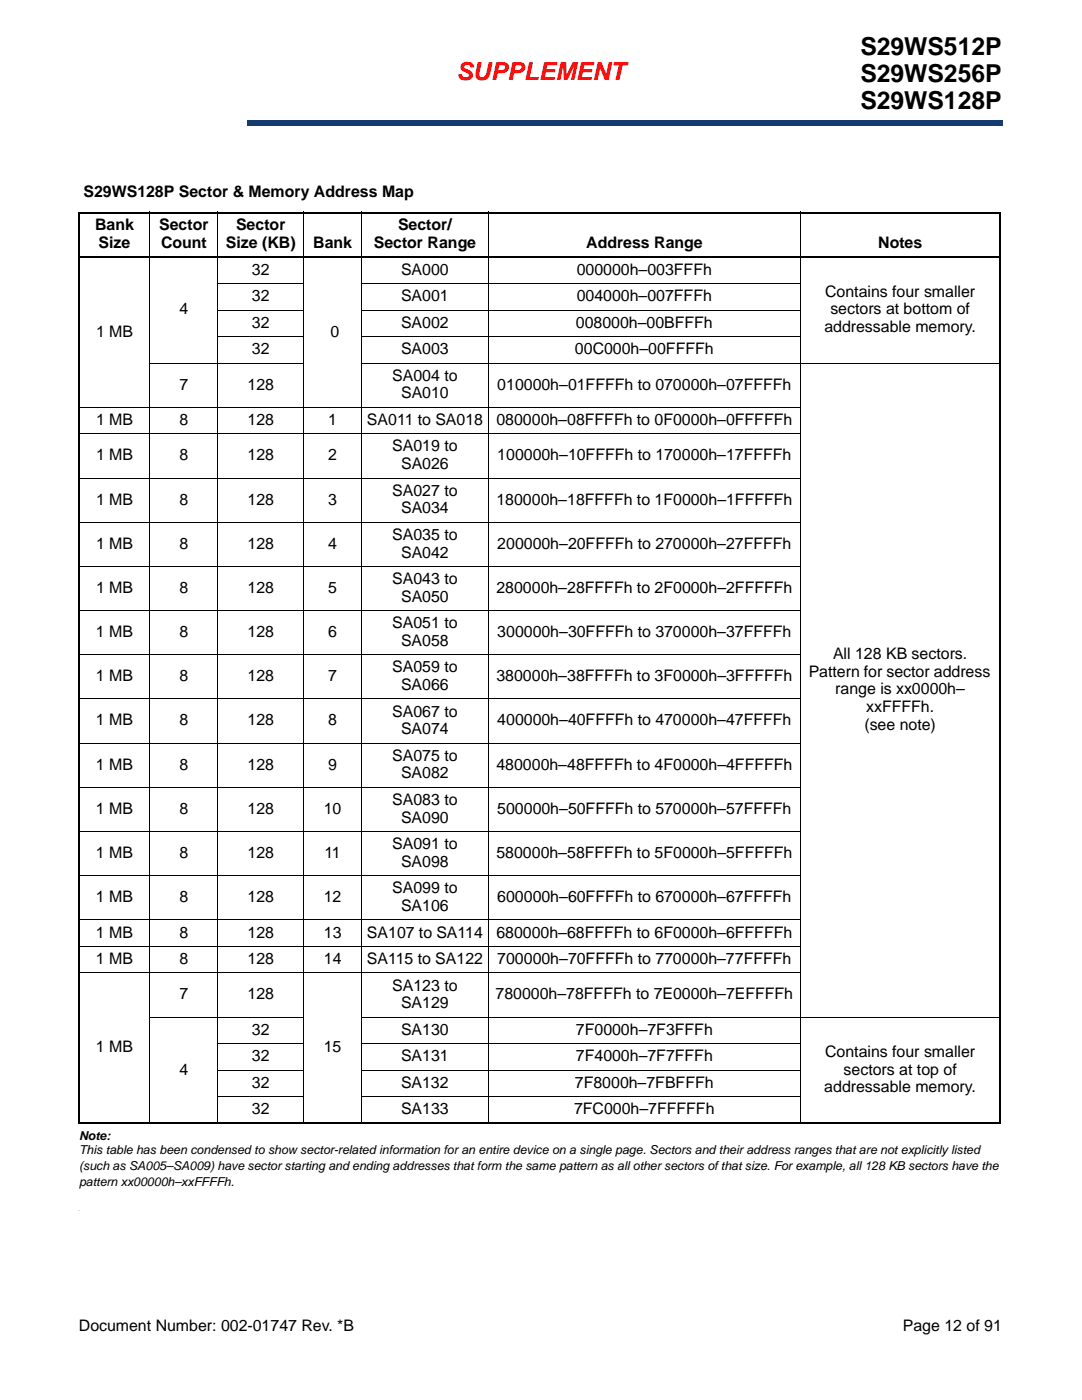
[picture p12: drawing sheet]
<svg xmlns="http://www.w3.org/2000/svg" width="216mm" height="279mm" viewBox="0 0 216 279" stroke-linecap="round" stroke-linejoin="round" font-family="sans-serif">
<defs><g id="words">
<g font-size="4.9">
<text x="171.7" y="11.1">S29WS512P</text>
<text x="171.7" y="16.4">S29WS256P</text>
<text x="171.7" y="21.7">S29WS128P</text>
</g>
<text font-size="4.9" fill="#f00" x="91.1" y="16">SUPPLEMENT</text>
<g font-size="3.2">
<text x="16.7" y="39.3">S29WS128P Sector &amp; Memory Address Map</text>
<text x="19" y="46">Bank</text>
<text x="31.8" y="46">Sector</text>
<text x="47.1" y="46">Sector</text>
<text x="79.4" y="46">Sector/</text>
<text x="19.7" y="49.5">Size</text>
<text x="32.1" y="49.5">Count</text>
<text x="45.1" y="49.5">Size (KB)</text>
<text x="62.5" y="49.5">Bank</text>
<text x="74.6" y="49.5">Sector Range</text>
<text x="117" y="49.5">Address Range</text>
<text x="175.2" y="49.5">Notes</text>
<text x="50.3" y="54.8">32</text>
<text x="80" y="54.8">SA000</text>
<text x="115.1" y="54.8">000000h–003FFFh</text>
<text x="164.6" y="59.2">Contains four smaller</text>
<text x="35.8" y="62.8">4</text>
<text x="50.3" y="60.1">32</text>
<text x="50.3" y="65.4">32</text>
<text x="80" y="65.4">SA002</text>
<text x="80" y="60.1">SA001</text>
<text x="114.9" y="65.4">008000h–00BFFFh</text>
<text x="115.1" y="60.1">004000h–007FFFh</text>
<text x="165.7" y="62.8">sectors at bottom of</text>
<text x="19.2" y="67.2">1 MB</text>
<text x="50.3" y="70.7">32</text>
<text x="65.9" y="67.2">0</text>
<text x="80" y="70.7">SA003</text>
<text x="114.7" y="70.7">00C000h–00FFFFh</text>
<text x="164.5" y="66.3">addressable memory.</text>
<text x="35.8" y="77.7">7</text>
<text x="49.4" y="77.7">128</text>
<text x="78.3" y="76">SA004 to</text>
<text x="99.2" y="77.7">010000h–01FFFFh to 070000h–07FFFFh</text>
<text x="80" y="79.5">SA010</text>
<text x="19.2" y="84.8">1 MB</text>
<text x="35.8" y="84.8">8</text>
<text x="49.4" y="84.8">128</text>
<text x="65.5" y="84.8">1</text>
<text x="73.2" y="84.8">SA011 to SA018</text>
<text x="99.1" y="84.8">080000h–08FFFFh to 0F0000h–0FFFFFh</text>
<text x="19.2" y="91.9">1 MB</text>
<text x="35.8" y="91.9">8</text>
<text x="49.4" y="91.9">128</text>
<text x="65.5" y="91.9">2</text>
<text x="78.3" y="90.1">SA019 to</text>
<text x="80" y="93.6">SA026</text>
<text x="99.2" y="91.9">100000h–10FFFFh to 170000h–17FFFFh</text>
<text x="19.2" y="100.7">1 MB</text>
<text x="35.8" y="100.7">8</text>
<text x="49.4" y="100.7">128</text>
<text x="65.5" y="100.7">3</text>
<text x="78.3" y="98.9">SA027 to</text>
<text x="99.1" y="100.7">180000h–18FFFFh to 1F0000h–1FFFFFh</text>
<text x="78.3" y="107.7">SA035 to</text>
<text x="80" y="102.4">SA034</text>
<text x="19.2" y="109.5">1 MB</text>
<text x="35.8" y="109.5">8</text>
<text x="49.4" y="109.5">128</text>
<text x="65.5" y="109.5">4</text>
<text x="80" y="111.3">SA042</text>
<text x="99.2" y="109.5">200000h–20FFFFh to 270000h–27FFFFh</text>
<text x="19.2" y="118.3">1 MB</text>
<text x="35.8" y="118.3">8</text>
<text x="49.4" y="118.3">128</text>
<text x="65.5" y="118.3">5</text>
<text x="78.3" y="116.6">SA043 to</text>
<text x="99.1" y="118.3">280000h–28FFFFh to 2F0000h–2FFFFFh</text>
<text x="78.3" y="125.4">SA051 to</text>
<text x="80" y="120.1">SA050</text>
<text x="19.2" y="127.1">1 MB</text>
<text x="35.8" y="127.1">8</text>
<text x="49.4" y="127.1">128</text>
<text x="65.5" y="127.1">6</text>
<text x="80" y="128.9">SA058</text>
<text x="99.2" y="127.1">300000h–30FFFFh to 370000h–37FFFFh</text>
<text x="166.2" y="131.6">All 128 KB sectors.</text>
<text x="19.2" y="136">1 MB</text>
<text x="35.8" y="136">8</text>
<text x="49.4" y="136">128</text>
<text x="65.5" y="136">7</text>
<text x="78.3" y="134.2">SA059 to</text>
<text x="80" y="137.7">SA066</text>
<text x="99.1" y="136">380000h–38FFFFh to 3F0000h–3FFFFFh</text>
<text x="161.4" y="135.1">Pattern for sector address</text>
<text x="78.3" y="143">SA067 to</text>
<text x="166.7" y="138.6">range is xx0000h–</text>
<text x="172.8" y="142.1">xxFFFFh.</text>
<text x="19.2" y="144.8">1 MB</text>
<text x="35.8" y="144.8">8</text>
<text x="49.4" y="144.8">128</text>
<text x="65.5" y="144.8">8</text>
<text x="80" y="146.5">SA074</text>
<text x="99.2" y="144.8">400000h–40FFFFh to 470000h–47FFFFh</text>
<text x="172.5" y="145.7">(see note)</text>
<text x="19.2" y="153.6">1 MB</text>
<text x="35.8" y="153.6">8</text>
<text x="49.4" y="153.6">128</text>
<text x="65.5" y="153.6">9</text>
<text x="78.3" y="151.8">SA075 to</text>
<text x="80" y="155.4">SA082</text>
<text x="99.1" y="153.6">480000h–48FFFFh to 4F0000h–4FFFFFh</text>
<text x="78.3" y="160.7">SA083 to</text>
<text x="19.2" y="162.4">1 MB</text>
<text x="35.8" y="162.4">8</text>
<text x="49.4" y="162.4">128</text>
<text x="64.6" y="162.4">10</text>
<text x="80" y="164.2">SA090</text>
<text x="99.2" y="162.4">500000h–50FFFFh to 570000h–57FFFFh</text>
<text x="19.2" y="171.2">1 MB</text>
<text x="35.8" y="171.2">8</text>
<text x="49.4" y="171.2">128</text>
<text x="64.7" y="171.2">11</text>
<text x="78.3" y="169.5">SA091 to</text>
<text x="80" y="173">SA098</text>
<text x="99.1" y="171.2">580000h–58FFFFh to 5F0000h–5FFFFFh</text>
<text x="78.3" y="178.3">SA099 to</text>
<text x="19.2" y="180.1">1 MB</text>
<text x="35.8" y="180.1">8</text>
<text x="49.4" y="180.1">128</text>
<text x="64.6" y="180.1">12</text>
<text x="80" y="181.8">SA106</text>
<text x="99.2" y="180.1">600000h–60FFFFh to 670000h–67FFFFh</text>
<text x="19.2" y="187.1">1 MB</text>
<text x="35.8" y="187.1">8</text>
<text x="49.4" y="187.1">128</text>
<text x="64.6" y="187.1">13</text>
<text x="73.2" y="187.1">SA107 to SA114</text>
<text x="99" y="187.1">680000h–68FFFFh to 6F0000h–6FFFFFh</text>
<text x="19.2" y="192.4">1 MB</text>
<text x="35.8" y="192.4">8</text>
<text x="49.4" y="192.4">128</text>
<text x="64.6" y="192.4">14</text>
<text x="73.2" y="192.4">SA115 to SA122</text>
<text x="78.3" y="197.7">SA123 to</text>
<text x="99.2" y="192.4">700000h–70FFFFh to 770000h–77FFFFh</text>
<text x="35.8" y="199.5">7</text>
<text x="49.4" y="199.5">128</text>
<text x="80" y="201.2">SA129</text>
<text x="98.9" y="199.5">780000h–78FFFFh to 7E0000h–7EFFFFh</text>
<text x="50.3" y="206.5">32</text>
<text x="80" y="206.5">SA130</text>
<text x="114.9" y="206.5">7F0000h–7F3FFFh</text>
<text x="19.2" y="210">1 MB</text>
<text x="35.8" y="214.5">4</text>
<text x="50.3" y="211.8">32</text>
<text x="64.6" y="210">15</text>
<text x="80" y="211.8">SA131</text>
<text x="114.9" y="211.8">7F4000h–7F7FFFh</text>
<text x="164.6" y="210.9">Contains four smaller</text>
<text x="168.3" y="214.5">sectors at top of</text>
<text x="50.3" y="217.1">32</text>
<text x="80" y="217.1">SA132</text>
<text x="114.7" y="217.1">7F8000h–7FBFFFh</text>
<text x="164.5" y="218">addressable memory.</text>
<text x="50.3" y="222.4">32</text>
<text x="80" y="222.4">SA133</text>
<text x="114.6" y="222.4">7FC000h–7FFFFFh</text>
<text x="15.7" y="265.6">Document Number: 002-01747 Rev. *B</text>
<text x="180.1" y="265.6">Page 12 of 91</text>
</g>
<g font-size="2.5">
<text x="15.8" y="227.6">Note:</text>
<text x="15.8" y="230.4">This table has been condensed to show sector-related information for an entire device on a single page. Sectors and their address ranges that are not explicitly listed</text>
<text x="15.8" y="233.6">(such as SA005–SA009) have sector starting and ending addresses that form the same pattern as all other sectors of that size. For example, all 128 KB sectors have the</text>
<text x="15.8" y="236.7">pattern xx00000h–xxFFFFh.</text>
</g>
</g></defs>
<path d="M49.4 24.1h150.7v.9h-150.7z" fill="#163b71"/>
<path d="M49.4 25h150.6M49.4 24.1h150.6" fill="none" stroke="#163b71" stroke-width=".2"/>
<path d="M49.4 24h.1v1h-.1z" fill="#163b71"/>
<path d="M16.2 15.7h32.4v10.1h-32.4z" fill="#fff"/>
<path d="M15.6 42.5h184.1M15.6 51.3h184.1M15.8 42.7v181.3M199.5 42.7v181.3M15.6 224.2h184.1" fill="none" stroke="#000" stroke-width=".36"/>
<g fill="none" stroke="#000" stroke-width=".2">
<path d="M29.9 42.3v182M43.4 56.6h17.3M43.5 42.3v182M60.6 42.3v182M72.1 56.6h87.7M72.2 42.3v182M97.4 42.3v182M159.7 42.3v182M29.8 72.5h30.9M43.4 61.9h17.3M43.4 67.2h17.3M72.1 61.9h87.7"/>
<path d="M72.1 67.2h87.7M72.1 72.5h127.6M15.6 81.3h144.2M15.6 86.6h144.2M15.6 95.4h144.2M15.6 104.2h144.2M15.6 113h144.2M15.6 121.9h144.2M15.6 130.7h144.2M15.6 139.5h144.2M15.6 148.3h144.2M15.6 157.1h144.2"/>
<path d="M15.6 165.9h144.2M15.6 174.8h144.2M15.6 183.6h144.2M15.6 188.9h144.2M15.6 194.2h144.2M29.8 203h30.9M43.4 208.3h17.3M43.4 213.6h17.3M43.4 218.9h17.3M72.1 203h127.6M72.1 208.3h87.7M72.1 213.6h87.7"/>
<path d="M72.1 218.9h87.7"/>
</g>
<use href="#words"/>
</svg>
